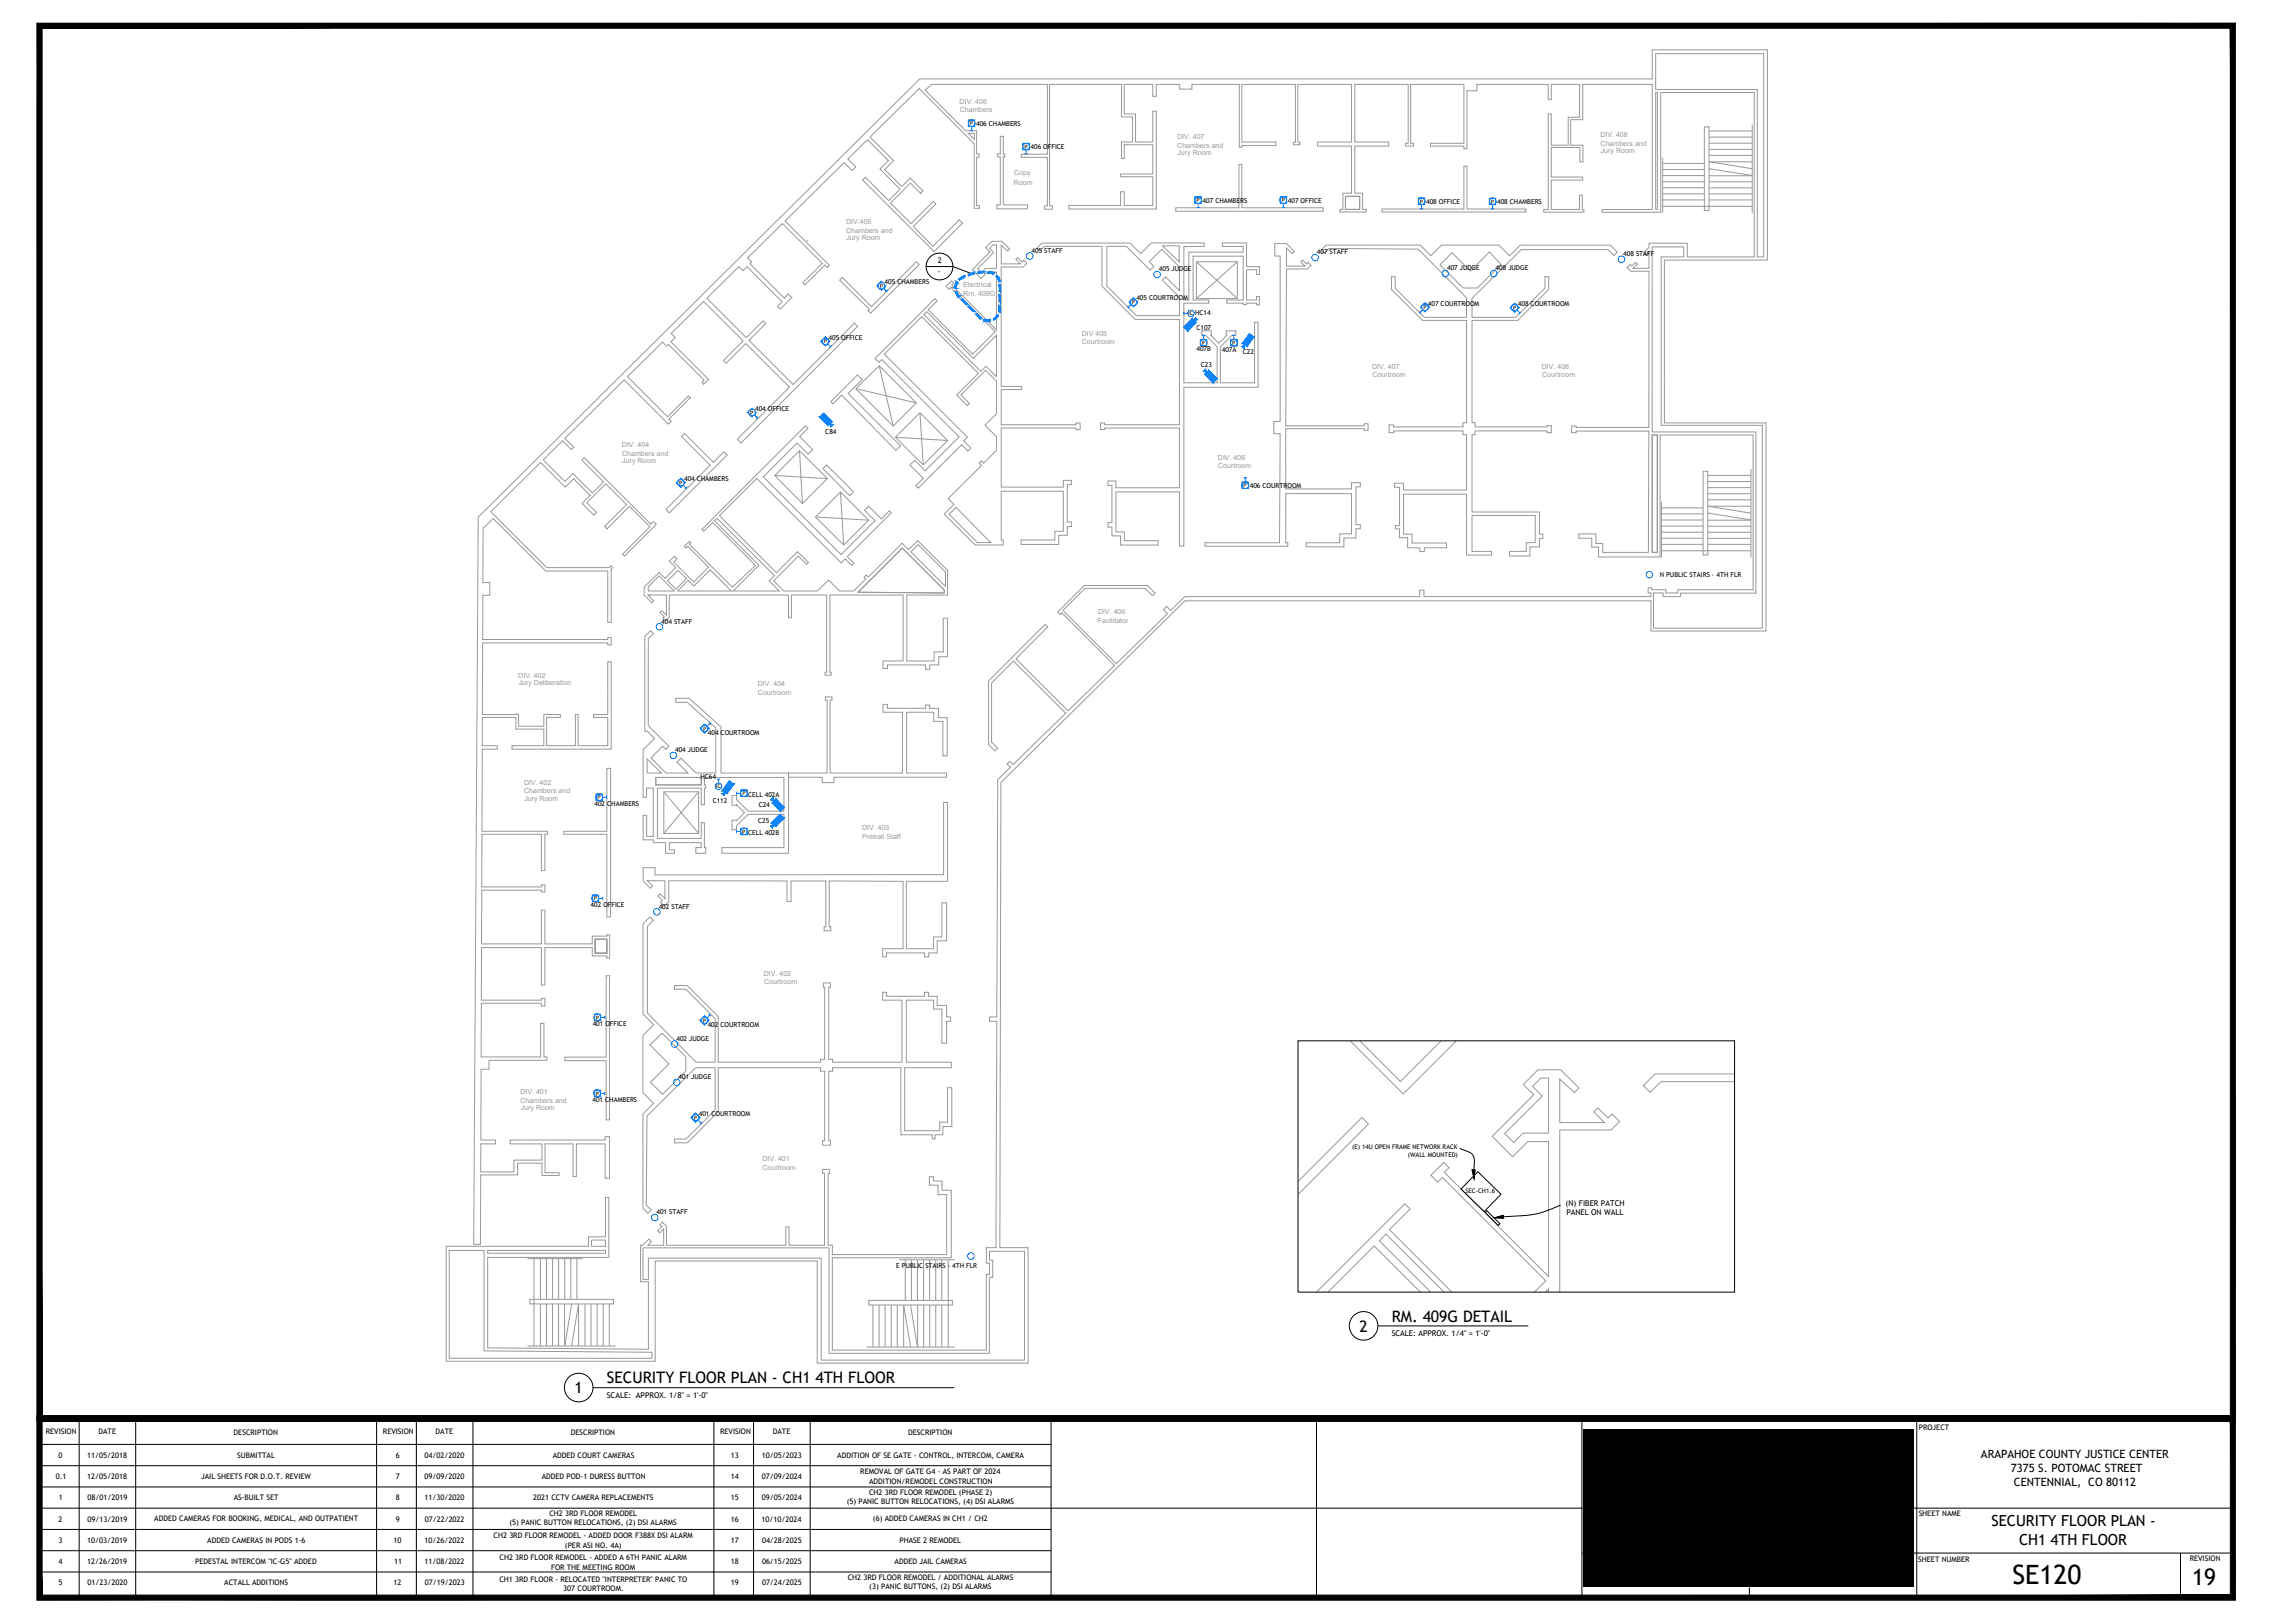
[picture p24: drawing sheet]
<svg xmlns="http://www.w3.org/2000/svg" width="1067mm" height="762mm" viewBox="0 0 1067 762" stroke-linecap="round" stroke-linejoin="round" font-family="sans-serif">
<defs><g id="words">
<text font-size="12.5" x="945" y="744">SE120</text>
<text font-size="10.7" x="1029" y="744">19</text>
<g font-size="7.4">
<text x="653" y="620">RM. 409G DETAIL</text>
<text x="638" y="625">2</text>
<text x="285" y="649">SECURITY FLOOR PLAN - CH1 4TH FLOOR</text>
<text x="270" y="654">1</text>
</g>
<g font-size="7.1">
<text x="935" y="717">SECURITY FLOOR PLAN -</text>
<text x="948" y="725">CH1 4TH FLOOR</text>
</g>
<g font-size="5.4">
<text x="930" y="685">ARAPAHOE COUNTY JUSTICE CENTER</text>
<text x="944" y="691">7375 S. POTOMAC STREET</text>
<text x="946" y="698">CENTENNIAL, CO 80112</text>
</g>
<g font-size="3.7">
<text x="735" y="566">(N) FIBER PATCH</text>
<text x="735" y="571">PANEL ON WALL</text>
<text x="653" y="627">SCALE: APPROX. 1/4&quot; = 1'-0&quot;</text>
<text x="285" y="656">SCALE: APPROX. 1/8&quot; = 1'-0&quot;</text>
</g>
<g font-size="3.6">
<text x="440" y="124">2</text>
<text x="440" y="128">-</text>
<text x="901" y="671">PROJECT</text>
<text x="21" y="673">REVISION</text>
<text x="46" y="673">DATE</text>
<text x="110" y="674">DESCRIPTION</text>
<text x="180" y="673">REVISION</text>
<text x="205" y="673">DATE</text>
<text x="268" y="674">DESCRIPTION</text>
<text x="338" y="673">REVISION</text>
<text x="363" y="673">DATE</text>
<text x="426" y="674">DESCRIPTION</text>
<text x="27" y="684">0</text>
<text x="41" y="684">11/05/2018</text>
<text x="111" y="684">SUBMITTAL</text>
<text x="186" y="684">6</text>
<text x="199" y="684">04/02/2020</text>
<text x="260" y="684">ADDED COURT CAMERAS</text>
<text x="343" y="684">13</text>
<text x="358" y="684">10/05/2023</text>
<text x="393" y="685">ADDITION OF SE GATE - CONTROL, INTERCOM, CAMERA</text>
<text x="26" y="694">0.1</text>
<text x="41" y="694">12/05/2018</text>
<text x="94" y="694">JAIL SHEETS FOR D.O.T. REVIEW</text>
<text x="186" y="694">7</text>
<text x="199" y="694">09/09/2020</text>
<text x="254" y="694">ADDED POD-1 DURESS BUTTON</text>
<text x="343" y="694">14</text>
<text x="358" y="694">07/09/2024</text>
<text x="404" y="692">REMOVAL OF GATE G4 - AS PART OF 2024</text>
<text x="408" y="702">CH2 3RD FLOOR REMODEL (PHASE 2)</text>
<text x="408" y="697">ADDITION/REMODEL CONSTRUCTION</text>
<text x="28" y="704">1</text>
<text x="41" y="704">08/01/2019</text>
<text x="110" y="704">AS-BUILT SET</text>
<text x="186" y="704">8</text>
<text x="199" y="704">11/30/2020</text>
<text x="250" y="704">2021 CCTV CAMERA REPLACEMENTS</text>
<text x="343" y="704">15</text>
<text x="358" y="704">09/05/2024</text>
<text x="398" y="706">(5) PANIC BUTTON RELOCATIONS, (4) DSI ALARMS</text>
<text x="258" y="712">CH2 3RD FLOOR REMODEL</text>
<text x="901" y="712">SHEET NAME</text>
<text x="28" y="714">2</text>
<text x="41" y="714">09/13/2019</text>
<text x="72" y="714">ADDED CAMERAS FOR BOOKING, MEDICAL, AND OUTPATIENT</text>
<text x="186" y="714">9</text>
<text x="199" y="714">07/22/2022</text>
<text x="239" y="716">(5) PANIC BUTTON RELOCATIONS, (2) DSI ALARMS</text>
<text x="343" y="714">16</text>
<text x="358" y="714">10/10/2024</text>
<text x="410" y="714">(6) ADDED CAMERAS IN CH1 / CH2</text>
<text x="28" y="724">3</text>
<text x="41" y="724">10/03/2019</text>
<text x="97" y="724">ADDED CAMERAS IN PODS 1-6</text>
<text x="185" y="724">10</text>
<text x="199" y="724">10/26/2022</text>
<text x="232" y="722">CH2 3RD FLOOR REMODEL - ADDED DOOR F388X DSI ALARM</text>
<text x="343" y="724">17</text>
<text x="358" y="724">04/28/2025</text>
<text x="422" y="724">PHASE 2 REMODEL</text>
<text x="265" y="727">(PER ASI NO. 4A)</text>
<text x="28" y="734">4</text>
<text x="41" y="734">12/26/2019</text>
<text x="92" y="734">PEDESTAL INTERCOM &quot;IC-G5&quot; ADDED</text>
<text x="185" y="734">11</text>
<text x="199" y="734">11/08/2022</text>
<text x="235" y="733">CH2 3RD FLOOR REMODEL - ADDED A 6TH PANIC ALARM</text>
<text x="259" y="737">FOR THE MEETING ROOM</text>
<text x="343" y="734">18</text>
<text x="358" y="734">06/15/2025</text>
<text x="420" y="734">ADDED JAIL CAMERAS</text>
<text x="901" y="733">SHEET NUMBER</text>
<text x="1028" y="733">REVISION</text>
<text x="234" y="743">CH1 3RD FLOOR - RELOCATED &quot;INTERPRETER&quot; PANIC TO</text>
<text x="398" y="742">CH2 3RD FLOOR REMODEL / ADDITIONAL ALARMS</text>
<text x="27" y="744">5</text>
<text x="41" y="744">01/23/2020</text>
<text x="105" y="744">ACTALL ADDITIONS</text>
<text x="185" y="744">12</text>
<text x="199" y="744">07/19/2023</text>
<text x="264" y="747">307 COURTROOM.</text>
<text x="343" y="744">19</text>
<text x="358" y="744">07/24/2025</text>
<text x="408" y="746">(3) PANIC BUTTONS, (2) DSI ALARMS</text>
</g>
<g font-size="3.3" fill="#989898">
<text x="451" y="49">DIV. 406</text>
<text x="451" y="53">Chambers</text>
<text x="553" y="65">DIV. 407</text>
<text x="751" y="64">DIV. 408</text>
<text x="553" y="69">Chambers and</text>
<text x="752" y="68">Chambers and</text>
<text x="752" y="72">Jury Room</text>
<text x="553" y="73">Jury Room</text>
<text x="476" y="82">Copy</text>
<text x="476" y="87">Room</text>
<text x="397" y="105">DIV.405</text>
<text x="397" y="109">Chambers and</text>
<text x="397" y="113">Jury Room</text>
<text x="452" y="135">Electrical</text>
<text x="452" y="139">Rm. 409G</text>
<text x="508" y="158">DIV 405</text>
<text x="508" y="162">Courtroom</text>
<text x="644" y="173">DIV. 407</text>
<text x="724" y="173">DIV. 408</text>
<text x="644" y="177">Courtroom</text>
<text x="724" y="177">Courtroom</text>
<text x="292" y="210">DIV. 404</text>
<text x="292" y="214">Chambers and</text>
<text x="572" y="216">DIV. 406</text>
<text x="292" y="217">Jury Room</text>
<text x="572" y="220">Courtroom</text>
<text x="516" y="292">Facilitator</text>
<text x="516" y="288">DIV. 406</text>
<text x="243" y="318">DIV. 402</text>
<text x="244" y="322">Jury Deliberation</text>
<text x="356" y="322">DIV. 404</text>
<text x="356" y="326">Courtroom</text>
<text x="246" y="368">DIV. 402</text>
<text x="246" y="372">Chambers and</text>
<text x="246" y="376">Jury Room</text>
<text x="405" y="390">DIV. 403</text>
<text x="405" y="394">Pretrail Staff</text>
<text x="359" y="458">DIV. 402</text>
<text x="359" y="462">Courtroom</text>
<text x="244" y="514">DIV. 401</text>
<text x="244" y="518">Chambers and</text>
<text x="245" y="521">Jury Room</text>
<text x="358" y="545">DIV. 401</text>
<text x="358" y="549">Courtroom</text>
</g>
<g font-size="3.2">
<text x="458" y="59">406 CHAMBERS</text>
<text x="484" y="70">406 OFFICE</text>
<text x="565" y="95">407 CHAMBERS</text>
<text x="605" y="95">407 OFFICE</text>
<text x="670" y="96">408 OFFICE</text>
<text x="703" y="96">408 CHAMBERS</text>
<text x="484" y="119">405 STAFF</text>
<text x="618" y="119">407 STAFF</text>
<text x="762" y="120">408 STAFF</text>
<text x="544" y="127">405 JUDGE</text>
<text x="679" y="127">407 JUDGE</text>
<text x="702" y="127">408 JUDGE</text>
<text x="415" y="133">405 CHAMBERS</text>
<text x="534" y="141">405 COURTROOM</text>
<text x="670" y="143">407 COURTROOM</text>
<text x="713" y="144">408 COURTROOM</text>
<text x="561" y="148">HC14</text>
<text x="562" y="155">C107</text>
<text x="389" y="159">405 OFFICE</text>
<text x="562" y="165">407B</text>
<text x="574" y="165">407A</text>
<text x="584" y="166">C22</text>
<text x="564" y="172">C23</text>
<text x="355" y="193">404 OFFICE</text>
<text x="388" y="204">C84</text>
<text x="321" y="226">404 CHAMBERS</text>
<text x="587" y="229">406 COURTROOM</text>
<text x="779" y="271">N PUBLIC STAIRS - 4TH FLR</text>
<text x="311" y="293">404 STAFF</text>
<text x="332" y="345">404 COURTROOM</text>
<text x="317" y="353">404 JUDGE</text>
<text x="329" y="366">HC64</text>
<text x="335" y="377">C112</text>
<text x="351" y="374">CELL 402A</text>
<text x="279" y="378">402 CHAMBERS</text>
<text x="356" y="379">C24</text>
<text x="356" y="386">C25</text>
<text x="351" y="392">CELL 402B</text>
<text x="277" y="426">402 OFFICE</text>
<text x="309" y="427">402 STAFF</text>
<text x="278" y="482">401 OFFICE</text>
<text x="332" y="482">402 COURTROOM</text>
<text x="318" y="489">402 JUDGE</text>
<text x="319" y="507">401 JUDGE</text>
<text x="278" y="517">401 CHAMBERS</text>
<text x="328" y="524">401 COURTROOM</text>
<text x="308" y="570">401 STAFF</text>
<text x="421" y="596">E PUBLIC STAIRS - 4TH FLR</text>
</g>
<g font-size="3">
<text x="635" y="539">(E) 14U OPEN FRAME NETWORK RACK</text>
<text x="661" y="543">(WALL MOUNTED)</text>
<text x="688" y="560">SEC-CH1.6</text>
</g>
<g font-size="2.8">
<text x="455" y="59">P</text>
<text x="481" y="70">P</text>
<text x="562" y="95">P</text>
<text x="602" y="95">P</text>
<text x="667" y="96">P</text>
<text x="700" y="96">P</text>
<text x="413" y="135">P</text>
<text x="531" y="143">P</text>
<text x="558" y="148">IC</text>
<text x="668" y="145">P</text>
<text x="710" y="145">P</text>
<text x="387" y="161">P</text>
<text x="564" y="162">P</text>
<text x="579" y="162">P</text>
<text x="352" y="195">P</text>
<text x="319" y="228">P</text>
<text x="584" y="229">P</text>
<text x="330" y="343">P</text>
<text x="336" y="370">IC</text>
<text x="281" y="375">P</text>
<text x="349" y="373">P</text>
<text x="349" y="391">P</text>
<text x="279" y="423">P</text>
<text x="280" y="479">P</text>
<text x="330" y="480">P</text>
<text x="280" y="514">P</text>
<text x="326" y="526">P</text>
</g>
</g></defs>
<!-- layer: CH1 4TH FLOOR|Frame -->
<g fill="none" stroke="#989898" stroke-width=".47">
<path d="M777 25h51v96h-3v-79h-48zM777 43h1v55h-1zM455 63h2v2zM470 64h1v8h1v2h-1v22h11v2h-14v-2h2v-22h-2v-2h2zM552 98h30v-21h1v21h38v1h-69zM632 92h6v6h-6zM649 98h38v-20h2v20h27v2h-67zM379 113h.1M465 117l1-2h2v11h-5l-2 2-2-2 8-7zM487 116l2-2h42l5 5 5-5h24v2h-9v25h2v-23h26v-2h-10v-2h11v11h6v4h-1v-2h-5v14h5v-2h1v4h-1v-1h-5v1h-1v-1h-8v-1h8v-21h-24v21h8v1h-12v38h16v-17l-6-6h-2v-2h5l-1 2 4 4 4-4v-2h4v2h-2l-5 6v17h16v-29h2v31h-35v74h-2v-25h-30v19h4v4h16v2h-18v-4h-4v-5h-2v-2h2v-17h-2v-2h4v3h30v-28h-35v1h-2v-3h2h35v-49h-21l-16-16v-18h-27l-2 2zM520 116h9l11 11 2-2-2-2 6-6 8 8v11l-7-6-1 2 8 8v8h-20l-14-14zM546 115h8v8z"/>
<path d="M599 114h5l4 4-1 1-3-3v9h9l-2-2 1-1 1 2 1-1 2 2-2 1h-10v74h37v-1h1v3h-1v-1h-37v29h31v-3h4v2h-2v17h2v2h-2v5h-6v4h-18v-2h16v-4h6v-19h-31v23h1v1h-39v-1h35v-51h-3v-6h3v-78h-2zM620 117l3-2h44l5 5 5-5h27l5 5 5-5h42l3 3-1 2-3-3h-41l-23 23v9h21l13-14v-5h2v6l-14 14h-22v48h2v2h33h2v3h-2v-1h-33v2h-2v36h32v11h1v2h-1v4h-5v4h-9v-2h8v-4h4v-13h-30v17h9v2h-11v-29h-30v19h4v4h16v2h-10v2h-2v-2h-6v-5h-4v-4h-2v-1h2v-18h-2v-2h4v3h30v-26h-2v-2h-33v1h-2v-4h2v1h33v-2h2v-48h-21l-15-14v-6h2v5l14 14h20v-9l-23-23h-42l-2 2zM682 119l8 8 9-9 6 6-11 11h-7l-11-11zM776 116h15v5h-11v79h47v95h-51v-17h5v2h8v-2h35v-75h-48zM394 132l1-2 14 14 21-21 2 1-23 23-1-1v-1zM444 134l3-2 1 1-1 1 21 21v-27h-4l-3 3-4-4 8-9-2-2 3-3h4l4 4-1 1-3-3v9h9l-2-2 1-1 2 2 1-1 1 2-2 1h-10v56h10v2h-10v16h35h2v3h-2v-1h-35v28h29v-3h4v2h-2v17h2v2h-2v4h-4v5h-18v-2h16v-5h4v-18h-29v23h1v2h-13l-15-15 5-4-3-3 16-15-1-2 1-1 1 1 6-6v-6l-6-5 6-6v-15l-5-5-12 11 4 4-1 1-5-5 10-10-26-26-18 17 39 39-1 2 3 3-2 2-2-3-21 20-1-1 3-3-6-7 3-2 4 5 16-16-36-36-1 1-2-2 28-28 1 1-4 4 21 21 10-10-21-21v1zM435 146l22 22 11-11v20l-5-5-2 2-27-26zM390 189l13-13 2 2-7 7 25 24-2 2-26-26-4 5zM321 203l14 14 5-5 1 2-27 27-1-2 20-21-13-13zM386 220l2-2 13 13-2 2zM776 204h2v55h-2zM225 242l205-203a2.9 2.9 0 0 1 3-2h343v-14h54v99h-48v77h47v97h-53a1.4 1.4 0 0 1-1-1 1.4 1.4 0 0 1 0-1v-12h-215a5 5 0 0 0-6 3l-84 82-1 216a2.3 2.3 0 0 0 1 3h13v54h-99v-48h-76v47h-97a1.2 1.2 0 0 1-1 0 1.2 1.2 0 0 1 0-1v-53h66v-4h8v-19h2v28h-57v43h75v-31h-3v-16a1 1 0 0 1 0-1 1 1 0 0 1 1-1l3-2 1 1-2 2h8v-8l-2 2-1-1 2-2-1-1 1-1a3 3 0 0 1 2 4v7h56v-7a1 1 0 0 1 0-2 1 1 0 0 1 2 0 1 1 0 0 1 0 2v7h16v-34h-1v-2h4v2h-1v32a1.2 1.2 0 0 0 0 2 1.2 1.2 0 0 0 2 0v4h54v-28h-5v-5h-4v-4h2v2h2a1.4 1.4 0 0 1 2 0 1.4 1.4 0 0 1 0 2v3h5v29a1.5 1.5 0 0 1 0 2 1.5 1.5 0 0 1-2 1h-54v43h72v-34a1.1 1.1 0 0 1 0-2 1.1 1.1 0 0 1 2 0v-5a1.1 1.1 0 0 1-2 0 1.1 1.1 0 0 1 0-2v-5h5v-106h-3v-3h3v-111l6-6-1-1 1-2 2 2 24-24-24-25-9 9a4 4 0 0 0-1 5v20a5 5 0 0 0 0 5l2 2-1 2-3-3v-27a4 4 0 0 1 2-5l25-25 1 1-15 15 24 25 21-21 1-1-24-24-1 1-1-2 10-10a4 4 0 0 1 6-2h26l3 3-1 2-3-4h-26a4 4 0 0 0-5 3l-8 8 25 25 24-24-2-2 2-1 2 2 6-7h111v-3h2v3h106v-2h-1a1.2 1.2 0 0 1 0-2 1.2 1.2 0 0 1 2 0v1h4a1.2 1.2 0 0 1 2 0 1.2 1.2 0 0 1 0 1h6v-1h35v-73h-44v58h-28v-5h-4v-4h-6v-2h8v4h4v4h21v-57h-34v1h-2v-3h2v1h34v-74h-6a3 3 0 0 1-4-1l1-2 1 1 2-2 1 1-2 2h7v-8l-1 2-1-1 2-3a1.5 1.5 0 0 1 1-2 1.5 1.5 0 0 1 2 0h15v7h32v-78h-44v57h-28v-2h24v-58h-33v16h-6v12h6v8h-1v-7h-14v14h15v2h-15v13a1.6 1.6 0 0 0 3 0h11v-6a.7 .7 0 0 1 1 1v5h1v2h-19v-2h2v-45h1v15h8v-11a1.1 1.1 0 0 1 0-2 1.1 1.1 0 0 1 2 0h4v-15h-14v7h-1v-7h-34v3h-4v25a1.1 1.1 0 0 1 0 2 1.1 1.1 0 0 1-2 0v-1h-15v-2h15v-27h-25v27h2a1 1 0 0 1 0 2 1 1 0 0 1-2 0h-2v-2h1v-27h-25v27h16v2h-16v22h4v7h2v2h-13v-2h2v-7h4v-22h-16v-2h16v-27h-26v27h1v1h-3v-1h1v-27h-25v27h16v1h-16v1h-1v-29h-22v2h-6v-2h-11v5h-2v-5h-13v14h5v13h8v-15h2v46h-40a1 1 0 0 1-1-1 1 1 0 0 1 1-1h23v-6h2v6h13v-13h-15v-1h15v-14h-13v6h-1v-7h5v-12h-5v-15h-34v57h1v1h-3a.9 .9 0 0 1 0-1 .9 .9 0 0 1 1 0v-23h-12v-2h12v-32h-44a27 27 0 0 0-11 0l-3 2 19 19h6v11h1v2h-1v23h1v1h-3v-31l-25-25-23 22 11 11-5 5 8 8 4-4 6 6-1 1-5-5-9 9 10 10 10-10 1 1-10 10 9 10 12-13 2 2-13 13-34-33 1-2 11 11 6-5-10-10 4-4-10-9-9 9 4 3-2 2-4-4-27 28 20 21-1 1-1-2-9 10-1-1 9-9-19-19-16 16 2 2-1 1 16 16 2-2 2 2-5 4a1 1 0 0 1-1 1 1 1 0 0 1 0-2l1-1-16-17-2 2-2-2-15 15 18 19 7-7a1.1 1.1 0 0 1 2-1 1.1 1.1 0 0 1-1 2l-6 7 20 21 29-29 2 1-55 55-2-2 25-24-21-21-8 8a1.1 1.1 0 0 1-2 1 1.1 1.1 0 0 1 1-2l8-8-19-18-15 15 2 1-2 2 18 18-2 2h-1l1-2-17-16-1 1-2-2-16 16 18 19 10-10 1 1-10 10 1 1-1 1-21-21-28 28 4 4-1 1-4-4-9 9 10 10 4-4 9 9 5-5-10-10 1-1 32 31a1.2 1.2 0 0 1 1-1 1.2 1.2 0 0 1 1 1l-15 15-1-1 13-13-9-9-11 10-1-1 10-10-10-10-8 9 4 5-1 1-6-6 4-3-8-8-4 4-11-12-24 23 25 24a4 4 0 0 0 5 3h26a.9 .9 0 0 1 1-1 .9 .9 0 0 1 1 1h-1v23a1.1 1.1 0 0 1 0 2 1.1 1.1 0 0 1-2 0v-24h-26a4 4 0 0 1-5-2l-22-23-4 4a2.9 2.9 0 0 0-1 4v23h3v5h-3v21h58v-1h2v2a1.3 1.3 0 0 1 0 1 1.3 1.3 0 0 1-2 1v-1h-58v33h16l1 6h2h9v-6h8v2h-6v13h13v-15h1v15h14v-13h-6v-2h6v-23a1.2 1.2 0 0 1 0-1 1.2 1.2 0 0 1 2 0v41h-47v-2h15v-8h-11a1.2 1.2 0 0 1-2 0 1.2 1.2 0 0 1 0-1v-4h-15l-1 13h7v2h-7v38h31v2h-1v17h-2v-17h-28v24h28v-1h2v4h-2v-1h-28v25h28v-16h2v16h22v-3h7v-1h1v11h-1v-1h-5a1.2 1.2 0 0 1-2 0 1.2 1.2 0 0 1 0-2v-2h-22v17l-2 1v-18h-28v25h28v-1h2v3h-2v-1h-28v25h28v-16h1v16h2v2h-27v4h-4v33h7v2h-7v13h15v-5h13v-8h-14v-2h44v-1h2v19h-2v-16h-13v15h-2v-15h-13v14h7v1h-9v-6h-11v6h-17v32h-4l2-336 1-5z"/>
<path d="M335 244l2-1 27 27-3 3 5 4h-22l12-12zM424 257l19 20v1h-40zM428 259l3-3 13 13v6zM446 241l3-3 16 17h-6zM305 279h.1M309 270l8 7h-13v-1zM313 273l5-5 4 4-5 5zM314 263l3-2 1 1-2 2 10 9 7-7-10-9h-1h-1l3-3v1v1l20 20 11-11-20-20-5 4 48-49 1 1-4 4 7 6-3 2-5-5-16 16 37 36 16-16-5-4 2-2 6 6 4-4 1 1-21 20 3 3-1 1-3-3-2 2-40-39-17 17 27 27 9-10 6 5-1 1-4-4-12 12 5 4h16l5-5 5 5h7l6-5-1-1 1-1 1 1 16-16 3 3 4-4 14 14v11h-19v31h13v-4h4v-16h2v18h-4v4h-5v2h-1v-2h-18v2h-2v-4h9v-31h-34v37v1h-3v-1h1v-37h-16v11h-2v-11h-56v11l-1 2-2-2h1l-2-2 1-1 2 2v-10h-9l3 3-1 1-4-4v-3l8-7 2 2 5-4zM318 277l5-5 3 3 7-7 10 9zM403 278l21-21 19 20v1zM303 299l2-3 2 1-3 3v41l10 9-1 2-2-2-5 6 7 7h10l-5-5 2-2 7 7h9v-21l-13-12h-6v-2h7l15 13v22h31v38h-31v-3h29v-16h-17l-5 6v2h-2v-5h2l4-3-4-4h-2v-4h2v1l5 6h17v-16h-37v4v1v8h-2v-8h-20v24h20v-8h2v12v3h-4v-3h2v-2h-15v3h3v2h-4v-5h-6v-2h-5v-11h2v10h3v-23h-3v4h-2v-22l5-5-3-4h-1zM388 327h3v2h-1v34h34v-29h-9v-3h2v2h18v-2h1v2h5v4h4v18h-2v-16h-5v-5h-12v29h18v2h-52v2h-6v-2h-16v-2h18v-34z"/>
<path d="M304 356l7 7h-7zM285 361h2v70h-2v-39h-20v-2h20zM308 365h21v4h-21zM302 407h6v4h135v-34h2v37h-19v31h12v-5h4v-16h2v18h-4v5h-4v2h-2v-2h-18v2h-2v-4h10v-31h-35v21h1v2h-3v-2h1v-21h-17v9h-1v-9h-56v9l-2 2-2-1 1-1-2-2 1-1 2 2v-8l-8-1 2 3-1 1-3-3zM302 434l3-3 2 1-3 3v41l23 23h9v-21l-14-14h-5v-1h6l14 14v22h48v-2h2v-34v-2h3v2h-1v34h2v2h33v-29h-10v-4h2v2h18v-2h2v2h4v4h4v5h2v3h-2v10h-2v-16h-4v-4h-12v29h21v2h-22v30h16v-4h4v-16h2v18h-4v4h-4v2h-1v-2h-15v-32h-32v2h-2v33h1v2h-4v-2h1v-33h-2v-2h-48v21l-14 15h-6v-2h5l14-14v-20h-9l-23 23-1 42 3 2-2 2-2-3v-44l5-5-5-5v-27l5-5-5-5zM279 441h6v7h-6zM285 458h1v68h-1v-28h-20v-2h20zM305 490l6-5 11 11v7l-11 11-6-6 9-9zM634 489l25 25 25-25M639 489l19 19 19-19M720 510l3-4h4v26h-12l-4 4-4-4 17-17zM814 504h-37l-5 6 3 3 5-5h34"/>
<path d="M442 556h.1M610 555l29-30 4 3-33 33M211 587h16v47l79 1v3h-95zM229 587h55v1h-55zM278 582h6v3h-6zM302 586h87v49h76v-35h1v-8h-1v-5h16v52h-95v-48h-82v10h-2zM618 607l42-42 2 3-10 9 30 30M624 607l21-22 22 22M672 607l-24-24 3-4 27 28M721 607l5-6-49-48-2 2-3-3 6-6 2 2-2 2 49 49v-63h-10l-7 7-9-10 19-19-5-5 7-7h11l8 9-2 2-7-6v20h21l-5-5 2-2 5 5 2-2 3 4-4 4h-24v76M726 607l1-2v2"/>
</g>
<!-- layer: CH1 4TH FLOOR|Equipment -->
<g fill="none" stroke="#989898" stroke-width=".47">
<path d="M800 60h2v39h-2zM823 59v41M781 74v26M781 80h19M781 77h19M802 62h21M802 64h21M802 67h21M802 70h21M802 73h21M802 79l21 3M823 76h-21l21 3"/>
<path d="M781 97h42M781 85h19M781 82h19M781 88h19M781 91h19M781 94h19M802 88h21M802 91h21M802 94h21M802 83h21M802 85h21M562 123h19v17h-19z"/>
<path d="M562 123l19 17M581 123l-19 17M413 172l6 28M402 182l11-10 17 17-11 11zM402 182l28 7M432 194l1 24M375 212l2 24M420 205l12-11 13 13-12 11zM420 205l25 2M364 223l11-11 13 13-11 11zM364 223l24 2M395 231l1 25"/>
<path d="M780 238h20M780 236v26M800 221h2v40h-2zM802 223h20M802 226h20M802 229h20M802 232h20M802 235h20M822 220v42M822 238h-20l20 3M383 243l25 1M383 243l12-12 13 13-12 12z"/>
<path d="M780 253h20M780 256h20M780 250h20M780 241h20M780 259h42M780 244h20M780 247h20M802 241l20 3h-20M802 250h20M802 253h20M802 256h20M802 247h20"/>
<path d="M312 372h16v19h-16zM312 372l16 19M328 372l-16 19M248 591h26M251 591v41M254 591v19M257 591v19M259 591v19M262 591v19M265 591v19M268 591v19M271 591v19"/>
<path d="M422 591h26M425 591v20M428 591v20M431 591v20M434 591v20M436 591v20M439 591v20M442 591v20M445 591v41M249 610h39v2h-39zM254 612v20M257 612v20"/>
<path d="M259 612v20M262 612v20M265 612v20M268 612l-3 20M275 612v20M277 612v20M280 612v20M283 612v20M286 612v20M408 611h39v2h-39zM410 613v19M413 613v19"/>
<path d="M416 613v19M418 613v19M421 613v19M428 613l3 19v-19M434 613v19M437 613v19M439 613v19M442 613v19M248 632h41M268 632l4-20v20M407 632h41M424 632v-19l4 19"/>
</g>
<!-- layer: 0 -->
<g fill="none" stroke="#000" stroke-width=".47">
<path d="M435 125h12M447 125l9 3M18 339h.1M609 489h205v118h-205zM685 539l5 2 2 1a14 14 0 0 1 0 9M691 549h2l-1 4zM694 550l11 11-8 8-11-11zM698 568l6 7h-1l-6-6zM702 572l4-1v1zM733 566a55 55 0 0 1-27 5l-2 1M647 623h71M278 652h170"/>
<path d="M17 665h1033l-1030 2zM17 665l3 2v82zM17 665l3 84-3 3zM17 665v87M18 678h476M20 667l1030-2-3 2zM37 665v84M64 665v84M177 665v84M195 665v84M222 665v84M335 665v84"/>
<path d="M354 665v84M380 665v84M494 666v84M618 666v84M743 666v84M900 666v84M1047 667l3 85-3-3zM1050 665v87l-3-85zM18 688h476M18 698h476M18 718h476M744 708h-726"/>
<path d="M899 708h150M18 728h476M18 738h476M744 729h-1M899 729h150M1024 729v21M17 752l1030-3 3 3zM20 749h1027l-1030 3zM821 745v5"/>
<circle cx="441" cy="125" r="6"/>
<circle cx="640" cy="623" r="7"/>
<circle cx="272" cy="651" r="7"/>
</g>
<!-- layer: A-Detl-Iden -->
<g fill="#007fff" stroke="#007fff" stroke-width=".47">
<path d="M464 127v1h1zM464 128h1zM465 128h1zM465 128h1h-1zM466 128h-1h2zM465 128h2l-1 1zM467 128l-1 1 1-1zM466 129l1-1z"/>
<path d="M468 129v1h1zM468 130h1h-1zM468 130l1 1v-1zM468 130l1 1zM469 131l1 1-1-1zM469 131l1 1h-1zM469 132h1zM469 132h1h-1z"/>
<path d="M469 134l1 3v-3zM469 134l1 3h-1z"/>
<path d="M469 139l1 3v-3zM469 139l1 3h-1z"/>
<path d="M469 143l1 2v-2zM469 143l1 2h-1zM469 145l1 1v-1zM469 145l1 1h-1zM469 146l1 1v-1zM469 146l1 1-1-1z"/>
<path d="M468 148l1 1zM468 148l1 1zM468 148v1h1zM468 148v1zM468 149l-1 1 1-1zM467 149h1l-1 1zM467 149v1zM466 150l1-1v1z"/>
<path d="M465 150v1zM465 150v1zM464 151h1v-1zM464 150h1l-1 1zM463 151h1v-1zM463 150h1l-1 1zM462 151h1v-1zM462 150h1l-1 1zM462 150v1zM462 150v1z"/>
<path d="M461 149l-1 1zM461 149l-1 1zM460 149v1l1-1zM460 149h1zM458 148l2 1zM458 148l1-1 1 2z"/>
<path d="M455 144l2 2zM455 144l2 2z"/>
<path d="M451 141l3 2zM451 141l1-1 2 3z"/>
<path d="M450 139h1zM450 139h1zM449 139h1h1zM449 139l1-1 1 1zM449 138v1l1-1zM449 138h1zM449 137v1h1zM449 137l1 1zM448 137h1zM448 137h1z"/>
<path d="M448 135h1zM448 135h1zM448 134v1h1zM448 134h1v1zM449 133l-1 1h1zM449 133v1zM449 132v1v1zM449 132l1 1-1 1zM449 132l1 1zM449 132l1 1z"/>
<path d="M450 131l1 1zM450 131l1 1z"/>
<path d="M450 131l1 1 1-2zM452 130v1l-1 1zM452 130v1l1-2zM453 129v1l-1 1z"/>
<path d="M454 129h1v-1zM455 128l1 1h-1zM455 128l1 1 1-1zM456 129l1-1v1zM457 128v1l1-1zM458 128l-1 1z"/>
<path d="M459 128l2-1zM459 128l2-1v1zM461 127v1l1-1zM461 128l1-1v1z"/>
</g>
<!-- layer: SE-DOOR MONITOR -->
<g fill="none" stroke="#007fff" stroke-width=".47">
<circle cx="484" cy="120" r="1.5"/>
<circle cx="543" cy="129" r="1.5"/>
<circle cx="617" cy="121" r="1.5"/>
<circle cx="679" cy="128" r="1.5"/>
<circle cx="701" cy="128" r="1.5"/>
<circle cx="761" cy="122" r="1.5"/>
<circle cx="774" cy="270" r="1.5"/>
<circle cx="310" cy="294" r="1.5"/>
<circle cx="316" cy="355" r="1.5"/>
<circle cx="308" cy="428" r="1.5"/>
<circle cx="317" cy="490" r="1.5"/>
<circle cx="318" cy="508" r="1.5"/>
<circle cx="307" cy="572" r="1.5"/>
<circle cx="456" cy="590" r="1.5"/>
</g>
<!-- layer: SE-PANIC PUSHBUTTON -->
<g fill="none" stroke="#007fff" stroke-width=".47">
<path d="M455 56h3v3h-3zM456 59v2M455 61h2M480 67h3v3h-3zM481 72h2M482 70v2M561 92h3v4h-3zM562 97h1M563 96v1M601 92h3v4h-3zM602 97h1M603 96v1"/>
<path d="M666 93h3v3h-3zM667 98h1M667 96v2M699 93h3v3h-3zM700 98h2M701 96v2M412 134l2-2 2 2-2 2zM415 135l1 2M417 136l-1 1M532 140l2 2-2 2-2-2zM529 144l1 1M531 143l-1 1"/>
<path d="M564 159h3v3h-3zM564 157h2M565 157v2M578 159h3v3h-3zM579 157h1M579 157v2M666 146l1 1M668 145l-1 2M669 142l2 2-2 2-2-2zM711 142l2 2-2 3-2-3zM712 146l2 1M714 146l-1 2"/>
<path d="M385 160l3-2 2 2-2 2zM389 161l1 2M391 162l-2 1M351 194l2-3 2 3-2 2zM354 195l2 1M356 196l-1 1M318 227l2-3 2 3-2 2zM321 228l1 1M323 229l-1 1M583 226h3v3h-3zM584 224h2M585 224v2"/>
<path d="M331 340l2 2-2 2-2-2zM333 339l1 1M333 340l-1 1M280 373h3v3h-3zM283 374h2M285 373v2M346 372v1M346 372h2M348 371h3v3h-3zM346 390v1M346 390h2M348 389h3v3h-3z"/>
<path d="M278 420h3v3h-3zM281 422h2M283 421v2M279 476h3v3h-3zM282 478h2M284 477v1M331 477l2 2-2 2-2-2zM333 476l1 1M333 477l-1 1M279 512h3v3h-3zM282 513h2M284 513v1"/>
<path d="M324 525l3-3 2 3-2 2zM328 526l1 1M330 527l-1 1"/>
<circle cx="456" cy="58" r="1.5"/>
<circle cx="482" cy="69" r="1.5"/>
<circle cx="563" cy="94" r="1.5"/>
<circle cx="603" cy="94" r="1.5"/>
<circle cx="667" cy="95" r="1.5"/>
<circle cx="701" cy="95" r="1.5"/>
<circle cx="414" cy="134" r="1.5"/>
<circle cx="532" cy="142" r="1.5"/>
<circle cx="669" cy="144" r="1.5"/>
<circle cx="711" cy="144" r="1.5"/>
<circle cx="387" cy="160" r="1.5"/>
<circle cx="565" cy="161" r="1.5"/>
<circle cx="579" cy="161" r="1.5"/>
<circle cx="353" cy="194" r="1.5"/>
<circle cx="320" cy="227" r="1.5"/>
<circle cx="585" cy="228" r="1.5"/>
<circle cx="331" cy="342" r="1.5"/>
<circle cx="281" cy="374" r="1.5"/>
<circle cx="349" cy="372" r="1.5"/>
<circle cx="349" cy="390" r="1.5"/>
<circle cx="280" cy="422" r="1.5"/>
<circle cx="280" cy="478" r="1.5"/>
<circle cx="331" cy="479" r="1.5"/>
<circle cx="280" cy="513" r="1.5"/>
<circle cx="327" cy="525" r="1.5"/>
</g>
<!-- layer: SE-CAMERA -->
<g fill="#007fff" stroke="#007fff" stroke-width=".47">
<path d="M362 388l1-1v2z"/>
<path d="M362 376l1-2v2z"/>
<path d="M565 174l1-1 1 2z"/>
<path d="M339 373l1-1v2z"/>
<path d="M561 149l1 1-1 1z"/>
<path d="M583 163l1-1v2z"/>
<path d="M390 199h1l-1 2z"/>
<path d="M362 386l6-2-2-2zM362 386l6-2-4 4z"/>
<path d="M364 375l2 6 2-2zM364 375l2 6-4-4z"/>
<path d="M568 174l2 6 2-2zM566 176l2-2 2 6z"/>
<path d="M342 367l-3 4 6-3zM339 371l6-3-4 5z"/>
<path d="M556 154l4-4-2 6zM560 150l-2 6 4-5z"/>
<path d="M587 157l-4 4 6-3zM583 161l6-3-4 5z"/>
<path d="M387 194l4 4-6-2zM385 196l4 4 2-2z"/>
</g>
<!-- layer: SE-INTERCOM -->
<path d="M556 146v2M556 147h1M558 146h2l1 1-1 2h-2l-1-2zM336 368l1-1 2 1v2l-2 1-1-1zM337 366h1M337 366v1" fill="none" stroke="#007fff" stroke-width=".47"/>
<!-- layer: 0 -->
<g fill="#000" stroke="#000" stroke-width=".47">
<path d="M691 549h2l-1 4zM702 572l4-1v1z"/>
<path d="M20 665l-3 2 1030-2zM17 667l1030-2 3 2zM1047 13v652l3 2zM1047 13l3-2v656zM20 13h1027l3-2zM17 11h1033l-1030 2zM17 11l3 654v-652zM17 11l3 654-3 2z"/>
</g>
<path d="M20 749l-3 3 1030-3zM17 752l1030-3 3 3zM1047 667v82l3 3zM1047 667l3-2v87zM20 667h1027l3-2zM17 665h1033l-1030 2zM17 665l3 84v-82zM17 665l3 84-3 3z" fill="#000"/>
<path d="M743 671h155v74h-155z" fill="#000"/>
<use href="#words"/>
</svg>
